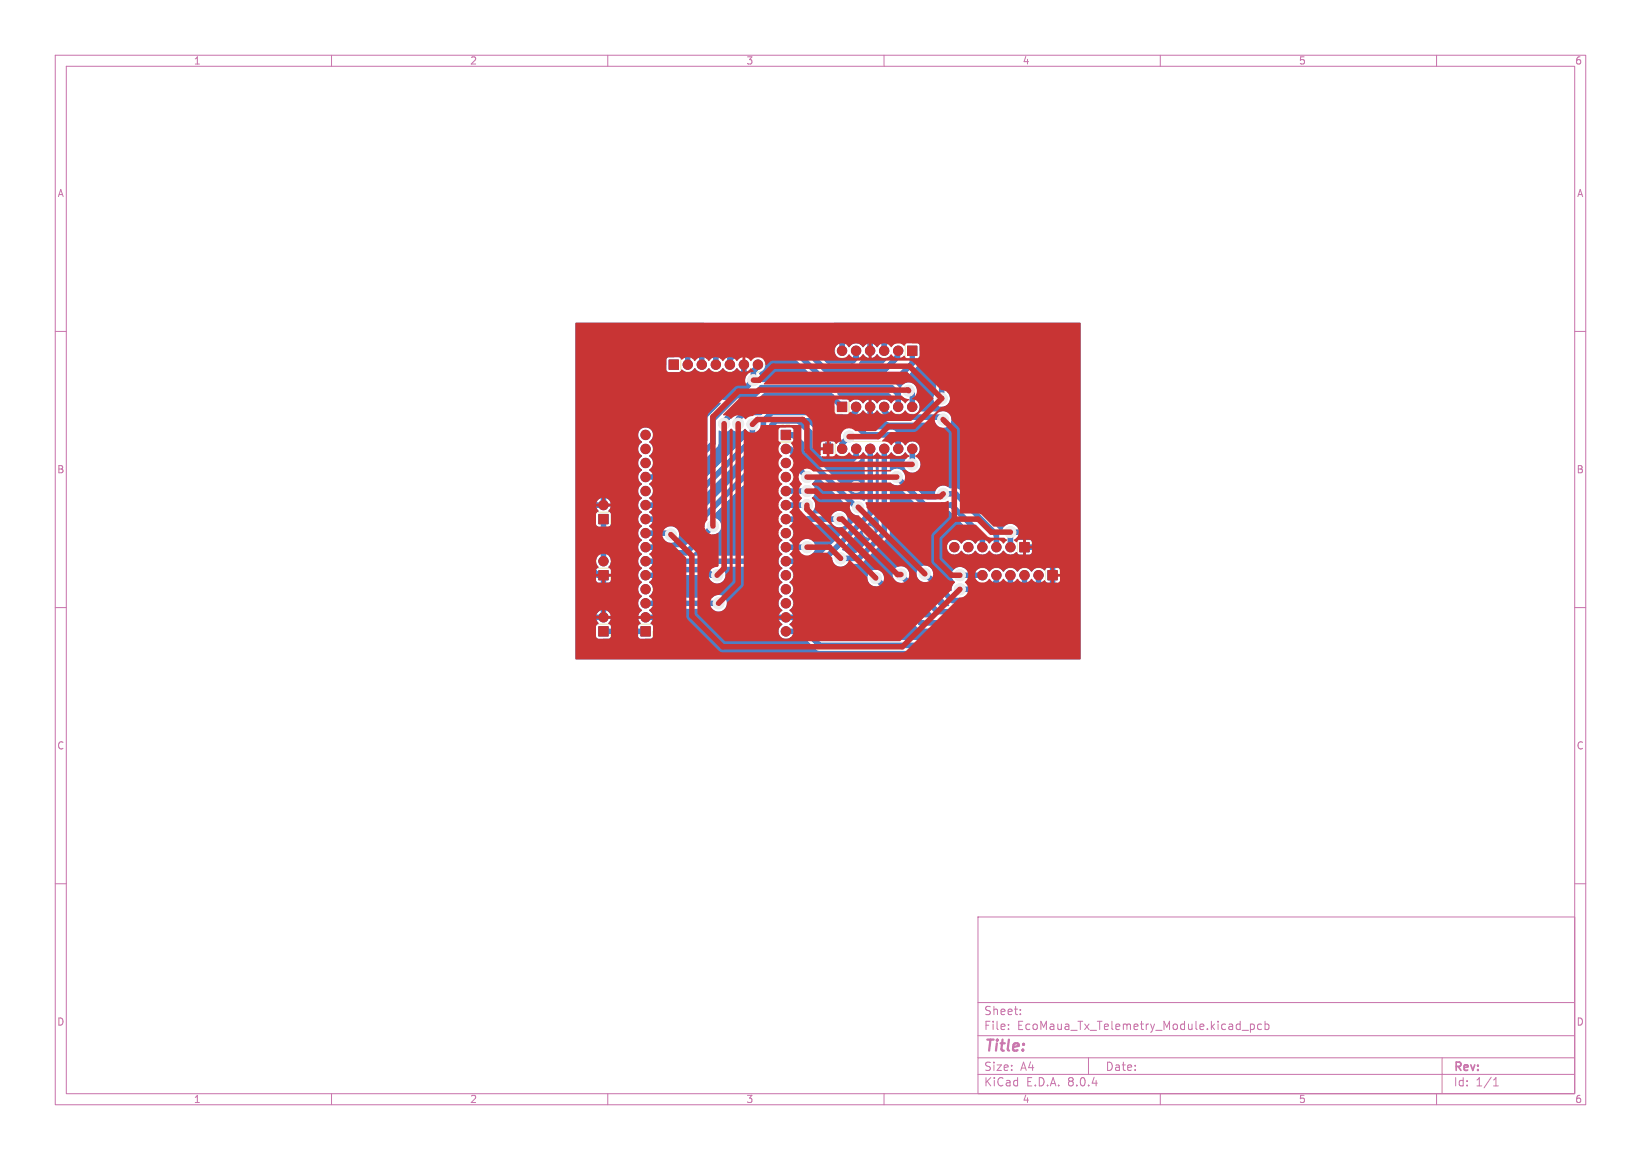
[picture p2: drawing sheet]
<svg xmlns="http://www.w3.org/2000/svg" width="297mm" height="210mm" viewBox="0 0 297 210" stroke-linecap="round" stroke-linejoin="round" font-family="sans-serif">
<defs><g id="words">
<text font-size="2.8" fill="#c872ab" x="178" y="190.9">Title:</text>
<g font-size="2.1" fill="#c872ab">
<text x="178" y="184">Sheet:</text>
<text x="178" y="186.7">File:</text>
<text x="184.1" y="186.7">EcoMaua_Tx_Telemetry_Module.kicad_pcb</text>
<text x="178" y="196.9">KiCad</text>
<text x="178" y="194.1">Size:</text>
<text x="184.7" y="194.1">A4</text>
<text x="185.7" y="196.9">E.D.A.</text>
<text x="193.3" y="196.9">8.0.4</text>
<text x="200" y="194.1">Date:</text>
<text x="263" y="194.3">Rev:</text>
<text x="263" y="196.9">Id:</text>
<text x="267.1" y="196.9">1/1</text>
</g>
<g font-size="1.8" fill="#c872ab">
<text x="35" y="11.9">1</text>
<text x="85" y="11.9">2</text>
<text x="135" y="11.9">3</text>
<text x="185" y="11.9">4</text>
<text x="235" y="11.9">5</text>
<text x="285" y="11.9">6</text>
<text x="10.3" y="35.9">A</text>
<text x="285.4" y="35.9">A</text>
<text x="10.3" y="85.9">B</text>
<text x="285.3" y="85.9">B</text>
<text x="10.3" y="135.9">C</text>
<text x="285.3" y="135.9">C</text>
<text x="10.3" y="185.9">D</text>
<text x="285.3" y="185.9">D</text>
<text x="35" y="199.9">1</text>
<text x="85" y="199.9">2</text>
<text x="135" y="199.9">3</text>
<text x="185" y="199.9">4</text>
<text x="235" y="199.9">5</text>
<text x="285" y="199.9">6</text>
</g>
<g font-size="1.4" fill="#f2eda1">
<text x="141.3" y="77.1">J3</text>
<text x="150.8" y="74.6" transform="rotate(-90 150.8 74.6)">J8</text>
<text x="147.8" y="82.7" transform="rotate(-90 147.8 82.7)">J10</text>
</g>
</g></defs>
<g fill="none" stroke="#c872ab" stroke-width=".18">
<path d="M10 10h277v190h-277zM12 12h273v186h-273zM60 10v2M110 10v2M160 10v2M210 10v2M260 10v2M10 60h2M285 60h2M10 110h2M285 110h2M10 160h2"/>
<path d="M285 160h2M177 166h108v32h-108zM60 198v2M110 198v2M160 198v2M177 194.5h108M177 191.5h108M177 187.5h108M177 181.5h108M182.5 186.3v.1M182.5 185.5v.1M184.7 183.6v.1"/>
<path d="M184.7 182.8v.1M197 191.5v3M210 198v2M224.8 186.5h1.2M226.3 185.4v1.5M226.3 185.5l.4-.1 .3 .3v.4l-.1 .2h-.6M228.3 185.5l-.4-.1-.3 .3v.4l.1 .2h.6M229 185.5l.4-.1 .3 .3v.4l-.2 .2h-.5M229 184.9v1.5M260 198v2M261 191.5v6.5M270.3 196.6h.9"/>
<path d="M270.3 195.5l.4-.4v1.5"/>
</g>
<g fill="none" stroke="#f2eda1" stroke-width=".18">
<path d="M115.5 77.4h2.7v35.6h-2.7zM118.6 66.3l.9 .1 .1 .3M118.6 65.4v.5h.5v-.5h.4l.1 .1-.1 .4M121.9 64.7h-1.3v1.3M123.2 64.7h15.3v2.6h-15.3zM140.9 77.4v1.3M149.9 79.9h-1.3v1.4M151.1 75h1.3M151.1 62.2h12.7v2.6h-12.7zM151.2 79.9h15.3v2.7h-15.3zM153.7 72.3h12.7v2.7h-12.7zM165.1 62.2h1.3v1.3"/>
<path d="M166.9 63.8l.8 .1 .2 .3M167.9 63.2l-1-.4v.7M107.9 90.1h2.6v2.6h-2.6zM108.1 95.8h.3l.2 .2-.2 .2 .2 .1 .1 .3-.2 .2h-.4zM108.1 96.2h.3M109 95.8h.5M109.2 95.8v1M109.8 96.8h.6M109.8 96.1l.3-.3v1M110.5 94v1.3h-1.3M140.9 80h2.7v35.6h-2.7zM171.4 97.7h12.7v2.7h-12.7z"/>
<path d="M185.4 97.7h1.3v1.4M187.2 99.4h.9l.1 .4M187.2 98.5l.1 .3 .1 .1 .6 .1 .2-.2-.1-.4-.5 .1v.3l.2 .2M107.9 110.4h2.6v2.6h-2.6zM107.9 100.3h2.6v2.6h-2.6zM108.9 116.1l-.1 .8-.3 .2M108.9 105.9l-.1 .9-.3 .1M109.3 106l.4-.1 .2 .3-.6 .7h.6M109.6 116l-.3 .8h.6M109.8 116.4v.7M110.5 114.3v1.3h-1.3M110.5 104.1v1.4h-1.3"/>
<path d="M116.5 116.1v.8l-.4 .2M116.9 117.1h.6M116.9 116.4l.3-.3v1M118.2 114.3v1.3h-1.4M176.5 102.8h12.7v2.7h-12.7zM190.5 102.8h1.3v1.3M192.3 104.5h.8l.2 .4M192.7 103.5l.2 .2v.2l-.5 .1-.1-.3 .2-.2h.5l.2 .2 .1 .2"/>
</g>
<g fill="#4d7fc4" stroke="#4d7fc4" stroke-width=".18">
<path d="M116 113.5h1.7v1.6h-1.7z"/>
<path d="M151.6 72.8h1.6v1.7h-1.6z"/>
<path d="M164.3 62.7h1.6v1.6h-1.6z"/>
<path d="M189.7 103.3h1.6v1.7h-1.6z"/>
<path d="M108.4 113.5h1.7v1.6h-1.7z"/>
<path d="M108.4 103.3h1.7v1.7h-1.7z"/>
<path d="M121.1 65.2h1.7v1.7h-1.7z"/>
<path d="M141.4 77.9h1.7v1.7h-1.7z"/>
<path d="M108.4 93.1h1.7v1.7h-1.7z"/>
<path d="M184.6 98.2h1.7v1.7h-1.7z"/>
<path d="M149 80.4h1.7v1.7h-1.7z"/>
<circle cx="116.8" cy="111.8" r=".85"/>
<circle cx="116.8" cy="109.2" r=".85"/>
<circle cx="116.8" cy="106.7" r=".85"/>
<circle cx="116.8" cy="104.1" r=".85"/>
<circle cx="116.8" cy="101.6" r=".85"/>
<circle cx="116.8" cy="99.1" r=".85"/>
<circle cx="116.8" cy="96.5" r=".85"/>
<circle cx="116.8" cy="94" r=".85"/>
<circle cx="116.8" cy="91.4" r=".85"/>
<circle cx="116.8" cy="88.9" r=".85"/>
<circle cx="116.8" cy="86.4" r=".85"/>
<circle cx="116.8" cy="83.8" r=".85"/>
<circle cx="116.8" cy="81.3" r=".85"/>
<circle cx="116.8" cy="78.7" r=".85"/>
<circle cx="154.9" cy="73.7" r=".85"/>
<circle cx="157.5" cy="73.7" r=".85"/>
<circle cx="160" cy="73.7" r=".85"/>
<circle cx="162.6" cy="73.7" r=".85"/>
<circle cx="165.1" cy="73.7" r=".85"/>
<circle cx="162.6" cy="63.5" r=".85"/>
<circle cx="160" cy="63.5" r=".85"/>
<circle cx="157.5" cy="63.5" r=".85"/>
<circle cx="154.9" cy="63.5" r=".85"/>
<circle cx="152.4" cy="63.5" r=".85"/>
<circle cx="188" cy="104.1" r=".85"/>
<circle cx="185.4" cy="104.1" r=".85"/>
<circle cx="182.9" cy="104.1" r=".85"/>
<circle cx="180.3" cy="104.1" r=".85"/>
<circle cx="177.8" cy="104.1" r=".85"/>
<circle cx="109.2" cy="111.8" r=".85"/>
<circle cx="109.2" cy="101.6" r=".85"/>
<circle cx="124.5" cy="66" r=".85"/>
<circle cx="127" cy="66" r=".85"/>
<circle cx="129.6" cy="66" r=".85"/>
<circle cx="132.1" cy="66" r=".85"/>
<circle cx="134.6" cy="66" r=".85"/>
<circle cx="137.2" cy="66" r=".85"/>
<circle cx="142.2" cy="81.3" r=".85"/>
<circle cx="142.2" cy="83.8" r=".85"/>
<circle cx="142.2" cy="86.4" r=".85"/>
<circle cx="142.2" cy="88.9" r=".85"/>
<circle cx="142.2" cy="91.4" r=".85"/>
<circle cx="142.2" cy="94" r=".85"/>
<circle cx="142.2" cy="96.5" r=".85"/>
<circle cx="142.2" cy="99.1" r=".85"/>
<circle cx="142.2" cy="101.6" r=".85"/>
<circle cx="142.2" cy="104.1" r=".85"/>
<circle cx="142.2" cy="106.7" r=".85"/>
<circle cx="142.2" cy="109.2" r=".85"/>
<circle cx="142.2" cy="111.8" r=".85"/>
<circle cx="142.2" cy="114.3" r=".85"/>
<circle cx="109.2" cy="91.4" r=".85"/>
<circle cx="182.9" cy="99.1" r=".85"/>
<circle cx="180.3" cy="99.1" r=".85"/>
<circle cx="177.8" cy="99.1" r=".85"/>
<circle cx="175.3" cy="99.1" r=".85"/>
<circle cx="172.7" cy="99.1" r=".85"/>
<circle cx="152.4" cy="81.3" r=".85"/>
<circle cx="155" cy="81.3" r=".85"/>
<circle cx="157.5" cy="81.3" r=".85"/>
<circle cx="160" cy="81.3" r=".85"/>
<circle cx="162.6" cy="81.3" r=".85"/>
<circle cx="165.1" cy="81.3" r=".85"/>
</g>
<g fill="#ececec" stroke="#ececec" stroke-width=".18">
<circle cx="157.2" cy="96.3" r="1"/>
<circle cx="124.7" cy="96" r="1"/>
<circle cx="149.9" cy="79" r="1"/>
<circle cx="121.7" cy="88.9" r="1"/>
<circle cx="145.8" cy="96" r="1"/>
<circle cx="157.5" cy="76.7" r="1"/>
<circle cx="149.4" cy="62" r="1"/>
<circle cx="136.1" cy="82" r="1"/>
<circle cx="154.9" cy="60.2" r="1"/>
<circle cx="143.5" cy="68.4" r="1"/>
<circle cx="114.3" cy="65.3" r="1"/>
<circle cx="188.5" cy="99.1" r="1"/>
<circle cx="154.9" cy="88.1" r="1"/>
<circle cx="134.6" cy="111.8" r="1"/>
<circle cx="188.5" cy="93.2" r="1"/>
<circle cx="136.9" cy="94.2" r="1"/>
<circle cx="136.4" cy="68.8" r="1"/>
<circle cx="153.7" cy="79" r="1"/>
<circle cx="170.4" cy="72.1" r="1"/>
<circle cx="133.6" cy="76.7" r="1"/>
<circle cx="130" cy="109.2" r="1"/>
<circle cx="131.1" cy="76.7" r="1"/>
<circle cx="129.8" cy="104.1" r="1"/>
<circle cx="164.5" cy="70.7" r="1"/>
<circle cx="129" cy="95.2" r="1"/>
<circle cx="121.4" cy="96.8" r="1"/>
<circle cx="173.7" cy="106.7" r="1"/>
<circle cx="165.1" cy="84.1" r="1"/>
<circle cx="136.2" cy="76.8" r="1"/>
<circle cx="155.3" cy="91.8" r="1"/>
<circle cx="167.4" cy="103.9" r="1"/>
<circle cx="162.3" cy="86.4" r="1"/>
<circle cx="146" cy="86.4" r="1"/>
<circle cx="170.7" cy="89.4" r="1"/>
<circle cx="146" cy="88.9" r="1"/>
<circle cx="158.5" cy="104.6" r="1"/>
<circle cx="146" cy="91.4" r="1"/>
<circle cx="163.1" cy="104" r="1"/>
<circle cx="151.9" cy="94" r="1"/>
<circle cx="152.1" cy="101.1" r="1"/>
<circle cx="146" cy="99.1" r="1"/>
<circle cx="182.9" cy="96.3" r="1"/>
<circle cx="173.7" cy="104.1" r="1"/>
<circle cx="170.7" cy="75.9" r="1"/>
</g>
<g fill="none" stroke="#4d7fc4" stroke-width="1">
<path d="M114.3 70.4l-5.1 5v16h-1.5l-1 1.1v10.1l1.5 1.5h1v7.7h-2.8v3.3l3.4 3.3h24l6.7-6.6M114.3 65.3v5.1M134.6 66v1.3l-.6 .6h-.9l-2.5 2.5h-16.3M136.2 76.8v2.7l-12 11.9h-7.4M137.2 66v.4l-.8 .8v1.6l-1.3 1.3h-2.1l-1.8 1.8h-13.9l-4.2 4.2-.1 38.2M142.2 78.7h1.3l1.6 1.6v1.6l9.9 9.9h.3M149.9 79v.1M149.9 79.1v2.2M152.4 73.7l-2-2h-11.9l-1.5 1.5h-2.8l-3.1 3.1v.4M152.4 63.5v-2l-2-2h-22.5l-3.4 3.5v3M153.7 79l-1.3 1.3v1M154.9 60.2h2.6"/>
<path d="M154.9 73.7v.7l-1 1.1h-3.7l-2.3-2.3h-8.8l-1.5 1.5h-2.8l-1.2 1.2v.8M154.9 63.5v1.3l-.5 .5h-4.5l-4.3-4.3h-16.1l-2.5 2.5v2.5M157.5 60.2v3.3M157.5 60.2l1-1h17.3l12.7 12.7v21.3M160 63.5v-1.3l1.3-1.2h6.8l2.3 2.2v8.9M160 73.7v.7l1.1 1.1h9.2l.4 .4M162.6 73.7v-2.3l-1.2-1.2h-23.6l-1.4 1.4h-3.1l-4.3 4.3v4.4l-6.1 6.1h-6.1M162.6 63.5l-.2 .1v1l-2.2 2.3h-10.9l-4.3-4.4h-13.7l-1.7 1.7v1.8M164.5 70.7l.6 .7v2.3M165.1 63.5v2.3l-2.6 2.5h-13.8l-4.4-4.3h-11.2l-1 1v1M176.9 60.3v13.5l-4.4 4.4h-6.4l-1-1h-4.6l-.5-.5h-2.5v-3M109.2 94v7.6"/>
<path d="M116.8 96.5h4.4l.2 .3M129 95.3l-4.8 4.8h-4.8l-1-1h-1.6M142.2 91.4h3.8M142.2 99.1h3.8M142.2 81.3h.8l.6 .5v.7l1.4 1.5v1.3l1 1.1M142.2 88.9h.1M142.2 88.9h3.8M146 99.1h.1M146.3 94h.1M151.9 94h-9.7M155 81.3v1.2l-.8 .8h-5.6l-2-2v-3.1l-2.1-2h-4l-.8 .8v21l-3.6 3.6h-19.3M157.5 81.3v11.6l-8.7 8.7h-6.6"/>
<path d="M160 81.3v15.2l-4.6 4.6h-3.3M162.3 86.4l5.1 5h4.8l5.6 5.7v2M162.6 81.3v-1.3l-1.3-1.3h-4.6l-1.8-1.7h-5.5l-2.3-2.3h-7.4l-1.5 1.5v6.6l-11.2 11.2h-10.2M165.1 81.3v2.8M165.1 84.1h.1M170.7 89.4h2.3l7.3 7.4v2.3M182.9 99.1v-2.8h5.9l3.5 3.6v8.5l-8.4 8.4h-35.5l-2.6-2.5h-3.6M185.4 99.1h3.1l2 2v5.8l-7.9 7.9h-33l-3-3h-12M109.2 114.3h7.6M116.8 111.8h2.3l2.1 2v4.6M116.8 104.1h1.6l1-1h8.4l1 1h1M116.8 109.2h13.2"/>
<path d="M139.2 113h.1M140.5 111.8h.1M163.1 104l6.6 6.7h10.9l4.8-4.8v-1.8M167.4 103.9l4.9 4.8h7.5l3.1-3v-1.6M173.7 104.1h4.1M180.3 104.1v1.3l-1.2 1.3h-5.4M188 104.1v2.3l-6.4 6.4h-15l-8.1-8.2"/>
</g>
<path d="M111.5 114.3h5.3" fill="none" stroke="#4d7fc4" stroke-width=".25"/>
<g fill="#4d7fc4">
<path d="M104.2 58.5l23.2-.1 .1 .2-3.9 3.9-.1 .4v2.1h-.2l-.5-.3h-1.8l-.4 .2v2l.2 .4 2.1 .1 .5-.5a1.51 1.51 0 0 0 2.4-.2 1.48 1.48 0 0 0 2.5 0 1.48 1.48 0 0 0 2.6 0 1.48 1.48 0 0 0 2.5-.1l.6 .6 .4 .1v-.9h.5v.9l.4-.1a.58 .58 0 0 1-.3 .9l-.3 1-2.2 .1-1.7 1.7h-13.7l-.4 .2-4.5 4.6-.1 .3v37.2l-.1 .1h-1.4l-.5-.5 .5-.8h-.9v-.5h.9l-.3-.6-.8-.5v.9h-.5v-.9l-.5 .2-.3 .3-.3 .6h.9v.5h-.9l.4 .8-.4 .5v2l.1 .2 .3 .2 1.9-.1 .4-.3h4.8l.5 .3h1.9l.4-.3v-1.9l-.2-.3-.3-.3 .5-.8h-.9v-.5h.9l-.3-.6-.4-.4 .3-.3h11.1a1.52 1.52 0 0 0 2.2 0 1.52 1.52 0 0 0 0-2.1 1.52 1.52 0 0 0-2.2 .1h-11.1l-.3-.1v-.2a1.45 1.45 0 0 0 0-2.5l.3-.3 1-.1 1-.9h7.5l1.2 1a1.78 1.78 0 0 0 2.5 0 1.64 1.64 0 0 0-.5-2.4l.1-.1h5.6l.4-.1 3.9-3.8 .2-.6v-1.2l.2-.1 .7 1a1.49 1.49 0 0 0 0 2.6 1.49 1.49 0 0 0 0 2.5 1.49 1.49 0 0 0 0 2.5 1.48 1.48 0 0 0 0 2.6 1.48 1.48 0 0 0 0 2.5l-.5 .6-.2 .4h.9v.5h-.9l.7 1.1a1.37 1.37 0 0 0-.4 2 1.37 1.37 0 0 0 2 .2h2.2l2.3 2.3 .6 .2h35.7l.4-.1 8.8-8.8 .2-.4v-8.7l-.3-.5-3.8-3.8-.4-.2h-4.8a1.59 1.59 0 0 0-1.7-.4 1.59 1.59 0 0 0-1.1 1.4l-7.7-7.7-.5-.2h-1.2a1.56 1.56 0 0 0-2.1-.1 1.56 1.56 0 0 0-.3 2.1h-1.7l-4-3.9a1.59 1.59 0 0 0-.9-1.5 1.59 1.59 0 0 0-1.8 .3l-.1-3.1 .3-.3a1.48 1.48 0 0 0 2.6 0l.2 .3v.7a1.56 1.56 0 0 0 .6 2.6 1.53 1.53 0 0 0 1.7-.7 1.53 1.53 0 0 0-.3-1.9v-.8a1.39 1.39 0 0 0-.3-2 1.39 1.39 0 0 0-2 .5l-.2-.3-.1-.6-.1-.3-1.6-1.5-.4-.2h-4.3l-1.6-1.5-.5-.4 .7-.7 .5-.8 .6 .5 .4 .2v-.9h.5v.9l.5-.2 .6-.5 .4 .8 1.3 1.2 .3 .2h8.4a1.53 1.53 0 0 0 1.9 .9 1.53 1.53 0 0 0 1-1.9 1.53 1.53 0 0 0-1.9-1h-3.8l-.1-.1a1.59 1.59 0 0 0-.2-1.7l-.1-1.8a1.57 1.57 0 0 0-1.3-1.6 1.57 1.57 0 0 0-1.8 1l-.8-.9 1.1-.3 2.7-2.7 .2-.3v-1.2l.4-.5-.1-1.9-.3-.5h1.6l1.7 1.7v7.3a1.52 1.52 0 0 0 0 2.2 1.52 1.52 0 0 0 2.2-.1 1.52 1.52 0 0 0-.2-2.1v-8l-.2-.4-2.6-2.5-.4-.1h-7.2l-.3 .2-1.5 1.4-.1 .3-.1 .7-.2 .3-.6-.6-.5-.1v.9h-.5v-.9l-1.1 .6a1.44 1.44 0 0 0-2.5 .1l-.2-.3-.1-1.6-2.3-2.4v-.2l44.6 .1-.1 60.9h-91.2l-.2-.1v-17.7h3.8l.1 .6a.4 .4 0 0 1 .3 .6l-.4 .4v.7h.9v.5h-.9v.8l.4 .3h.7v-.9h.5v.9h.6l.4-.3 .1-.8h-.9v-.5h.9v-.7l-.5-.6a1.45 1.45 0 0 0 .1-2v-5.2l.4-.5v-1.8l-.2-.3-.3-.3 .5-.8h-.9v-.5h.9a1.35 1.35 0 0 0-1.1-1.1v.9h-.5v-.9l-.7 .3-.4 .8h.9v.5h-.9l.4 .8-.4 .6v1.8l.3 .5v5.2l-.3 1h-3.8z"/>
<path d="M142.9 102.8l.3-.2h5.7l.6-.2 1-1h.2a1.55 1.55 0 0 0 2.6 .7h2.2l.6-.2 4.8-4.9 .1-.4 .1-9.2 .6 .3 .7 .2 4.5 4.4 .4 .1 4.5 .1 5 4.9v.8l-.2 .2h-.2a1.44 1.44 0 0 0-2.4 0 1.38 1.38 0 0 0-2.1-.3 1.38 1.38 0 0 0 0 2.1 1.38 1.38 0 0 0 2.1-.5 1.48 1.48 0 0 0 2.6 0 1.48 1.48 0 0 0 2.5 0 1.48 1.48 0 0 0 2.5 0 1.51 1.51 0 0 0 2.4 .2l.3 .5h.9v-.9h.5v.9h.8l.3-.4v-.7h-.9v-.5h.9v-.7l-.2-.2-.2-.2h-.7v.9h-.5v-.9h-.7l-.6 .3v-.5l.1-.2 4.4 .1 2.9 2.9v2.4l-.1 .1h-.5v.9h-.4v-.9h-.9l-.3 .5a1.51 1.51 0 0 0-2.4 .2 1.48 1.48 0 0 0-2.6 0 1.48 1.48 0 0 0-2.5 0 1.48 1.48 0 0 0-2.6 0 1.45 1.45 0 0 0-2.2-.4h-2a1.54 1.54 0 0 0-2.2 .1 1.54 1.54 0 0 0 .2 2.2v.1a1.81 1.81 0 0 0-.6 1.5l-3.3-3.1a1.53 1.53 0 0 0-1.6-1.5 1.53 1.53 0 0 0-1.4 1.7 1.53 1.53 0 0 0 1.7 1.3l4.1 4.1 .1 .2h-1.7l-5.5-5.5a1.51 1.51 0 0 0-1.4-1.7 1.51 1.51 0 0 0-1.7 1.5 1.51 1.51 0 0 0 1.6 1.5l6 6v.2l-2.1 .1-7-7.1a1.52 1.52 0 0 0-1.5-1.5 1.52 1.52 0 0 0-1.5 1.5 1.52 1.52 0 0 0 1.6 1.5l7.4 7.4 .5 .2 15.4-.1 .3-.1 6.5-6.5 .3-.6v-1.3h.2l.3 .3h.8v-.9h.4v.9l.6 .1v2.3l-7.9 7.9h-34.6l-2.5-2.4-.4-.1h-2.7l-.3-.2v-.2l.4-.3 .3-.6h-.9v-.5h.9l-.2-.4-.5-.6a1.48 1.48 0 0 0 0-2.6 1.48 1.48 0 0 0 0-2.5 1.48 1.48 0 0 0 0-2.5z"/>
<path d="M117.7 72.9h12.6l.2 .1-2.2 2.3-.2 .3-.1 4.3-5.4 5.4-4.8 .1-.3-.3a1.48 1.48 0 0 0 0-2.6 1.48 1.48 0 0 0 0-2.5 1.37 1.37 0 0 0 .4-2.1 1.37 1.37 0 0 0-2.1 0 1.37 1.37 0 0 0 .4 2.1 1.49 1.49 0 0 0 0 2.6 1.48 1.48 0 0 0 0 2.5 1.48 1.48 0 0 0 0 2.6 1.48 1.48 0 0 0 0 2.5 1.49 1.49 0 0 0 0 2.5 1.49 1.49 0 0 0 0 2.6 1.48 1.48 0 0 0 0 2.5 1.49 1.49 0 0 0 0 2.6 1.49 1.49 0 0 0 0 2.5 1.49 1.49 0 0 0 0 2.5 1.48 1.48 0 0 0 0 2.6 1.48 1.48 0 0 0 0 2.5l-.5 .6-.2 .4h.9v.5h-.9l.5 .9-.6 .4h-1.2l-.1-36.7z"/>
<path d="M147.6 86h.1l6.1 6.1a1.69 1.69 0 0 0 1.7 1.3l-7 7.2h-1.7l-.1-.1a1.54 1.54 0 0 0 .5-2.4 1.54 1.54 0 0 0-2.3 0h-1.7l-.3-.3a1.48 1.48 0 0 0 0-2.6l.3-.2h7.5a1.53 1.53 0 0 0 2.2 .1 1.53 1.53 0 0 0 0-2.2 1.53 1.53 0 0 0-2.2 .1h-3.8l-.2-.2a1.63 1.63 0 0 0 .2-2.7 1.62 1.62 0 0 0 0-2.5l.1-.1a1.5 1.5 0 0 0 .5-1.4z"/>
<path d="M128.9 93.5l9.6-9.6h.2v13.7l-3 3h-10.4v-.2l3.6-3.6a1.56 1.56 0 0 0 1.6-1.6 1.56 1.56 0 0 0-1.7-1.5z"/>
<path d="M158.7 81.9h.2l.1 .3v13.9l-3.9 4h-1.8l-.9-.5v-.2l5.9-5.8 .2-.4v-11z"/>
<path d="M117.5 95.2l.3-.2 9.6-.1 .1 .1v.4l-3.7 3.7h-4l-1-.9-1-.1-.3-.3 .3-.3h2.2a1.53 1.53 0 0 0 2.1 .6 1.53 1.53 0 0 0 .6-2.1 1.53 1.53 0 0 0-2.2-.5h-2.7l-.3-.1z"/>
<path d="M117.5 92.6l.3-.2h6.5l.4-.1 12.3-12.2h.1v2.3l-10.5 10.5-8.8 .1-.3-.2z"/>
<path d="M149.1 84.3h5.4l1.2-1.1 .2-.4 .1-.7 .2-.2h.1l.2 .3v8.4l-.2 .1a1.74 1.74 0 0 0-1.4-.4l-5.8-5.8z"/>
<path d="M117.5 87.5l.3-.1h5.2l.6-.3 6.2-6.2 .2-.5v-2.3l.2-.2a1.67 1.67 0 0 0 2.2-.3 1.64 1.64 0 0 0 2.5 0l.3 .4-.1 1.1-11.3 11.3h-6l-.3-.3a1.49 1.49 0 0 0 0-2.5z"/>
<path d="M145.6 75.7h1.1l2.2 2.1 .4 .2h3.1l.1 .1-.3 .5a1.08 1.08 0 0 1-.6 1.1l-.3 .6-.5-.4h-.7v.9h-.5v-.9l-.8 .1-.3 .3v.7h.9v.5h-.9l-.2 .1-.7-.8v-2.7l-.2-.3-1.8-1.9z"/>
<path d="M151.6 71.2h9.3l.7 .6v.9l-.3 .3a1.48 1.48 0 0 0-2.6 0l-.5-.5-.5-.2v.9h-.5v-.9l-.4 .2-.6 .5a1.5 1.5 0 0 0-2.4-.2l-.4-.5h-1l-.9-.9z"/>
<path d="M138.3 65.1l5.6-.1 4 4.1-10 .1a2.04 2.04 0 0 0-.5-1.6 2.08 2.08 0 0 0 1.1-1.6z"/>
<path d="M156.1 64.2h.2l.3 .3 .6 .3v-.9h.5v.9l.5-.1 .6-.6a1.58 1.58 0 0 0 1.9 .6v.2l-.9 .9h-4.2l-.1-.2a1.18 1.18 0 0 0 .4-1.1z"/>
<path d="M146.7 60.5h3.3l1.4 1.3v.8a1.62 1.62 0 0 0-.2 1.7h-.9l-3.6-3.6z"/>
</g>
<g fill="#c83434" stroke="#c83434" stroke-width=".18">
<path d="M116 113.5h1.7v1.6h-1.7z"/>
<path d="M151.6 72.8h1.6v1.7h-1.6z"/>
<path d="M164.3 62.7h1.6v1.6h-1.6z"/>
<path d="M189.7 103.3h1.6v1.7h-1.6z"/>
<path d="M108.4 113.5h1.7v1.6h-1.7z"/>
<path d="M108.4 103.3h1.7v1.7h-1.7z"/>
<path d="M121.1 65.2h1.7v1.7h-1.7z"/>
<path d="M141.4 77.9h1.7v1.7h-1.7z"/>
<path d="M108.4 93.1h1.7v1.7h-1.7z"/>
<path d="M184.6 98.2h1.7v1.7h-1.7z"/>
<path d="M149 80.4h1.7v1.7h-1.7z"/>
<circle cx="116.8" cy="111.8" r=".85"/>
<circle cx="116.8" cy="109.2" r=".85"/>
<circle cx="116.8" cy="106.7" r=".85"/>
<circle cx="116.8" cy="104.1" r=".85"/>
<circle cx="116.8" cy="101.6" r=".85"/>
<circle cx="116.8" cy="99.1" r=".85"/>
<circle cx="116.8" cy="96.5" r=".85"/>
<circle cx="116.8" cy="94" r=".85"/>
<circle cx="116.8" cy="91.4" r=".85"/>
<circle cx="116.8" cy="88.9" r=".85"/>
<circle cx="116.8" cy="86.4" r=".85"/>
<circle cx="116.8" cy="83.8" r=".85"/>
<circle cx="116.8" cy="81.3" r=".85"/>
<circle cx="116.8" cy="78.7" r=".85"/>
<circle cx="154.9" cy="73.7" r=".85"/>
<circle cx="157.5" cy="73.7" r=".85"/>
<circle cx="160" cy="73.7" r=".85"/>
<circle cx="162.6" cy="73.7" r=".85"/>
<circle cx="165.1" cy="73.7" r=".85"/>
<circle cx="162.6" cy="63.5" r=".85"/>
<circle cx="160" cy="63.5" r=".85"/>
<circle cx="157.5" cy="63.5" r=".85"/>
<circle cx="154.9" cy="63.5" r=".85"/>
<circle cx="152.4" cy="63.5" r=".85"/>
<circle cx="188" cy="104.1" r=".85"/>
<circle cx="185.4" cy="104.1" r=".85"/>
<circle cx="182.9" cy="104.1" r=".85"/>
<circle cx="180.3" cy="104.1" r=".85"/>
<circle cx="177.8" cy="104.1" r=".85"/>
<circle cx="109.2" cy="111.8" r=".85"/>
<circle cx="109.2" cy="101.6" r=".85"/>
<circle cx="124.5" cy="66" r=".85"/>
<circle cx="127" cy="66" r=".85"/>
<circle cx="129.6" cy="66" r=".85"/>
<circle cx="132.1" cy="66" r=".85"/>
<circle cx="134.6" cy="66" r=".85"/>
<circle cx="137.2" cy="66" r=".85"/>
<circle cx="142.2" cy="81.3" r=".85"/>
<circle cx="142.2" cy="83.8" r=".85"/>
<circle cx="142.2" cy="86.4" r=".85"/>
<circle cx="142.2" cy="88.9" r=".85"/>
<circle cx="142.2" cy="91.4" r=".85"/>
<circle cx="142.2" cy="94" r=".85"/>
<circle cx="142.2" cy="96.5" r=".85"/>
<circle cx="142.2" cy="99.1" r=".85"/>
<circle cx="142.2" cy="101.6" r=".85"/>
<circle cx="142.2" cy="104.1" r=".85"/>
<circle cx="142.2" cy="106.7" r=".85"/>
<circle cx="142.2" cy="109.2" r=".85"/>
<circle cx="142.2" cy="111.8" r=".85"/>
<circle cx="142.2" cy="114.3" r=".85"/>
<circle cx="109.2" cy="91.4" r=".85"/>
<circle cx="182.9" cy="99.1" r=".85"/>
<circle cx="180.3" cy="99.1" r=".85"/>
<circle cx="177.8" cy="99.1" r=".85"/>
<circle cx="175.3" cy="99.1" r=".85"/>
<circle cx="172.7" cy="99.1" r=".85"/>
<circle cx="152.4" cy="81.3" r=".85"/>
<circle cx="155" cy="81.3" r=".85"/>
<circle cx="157.5" cy="81.3" r=".85"/>
<circle cx="160" cy="81.3" r=".85"/>
<circle cx="162.6" cy="81.3" r=".85"/>
<circle cx="165.1" cy="81.3" r=".85"/>
</g>
<g fill="#ececec" stroke="#ececec" stroke-width=".18">
<circle cx="157.2" cy="96.3" r="1"/>
<circle cx="124.7" cy="96" r="1"/>
<circle cx="149.9" cy="79" r="1"/>
<circle cx="121.7" cy="88.9" r="1"/>
<circle cx="145.8" cy="96" r="1"/>
<circle cx="157.5" cy="76.7" r="1"/>
<circle cx="149.4" cy="62" r="1"/>
<circle cx="136.1" cy="82" r="1"/>
<circle cx="154.9" cy="60.2" r="1"/>
<circle cx="143.5" cy="68.4" r="1"/>
<circle cx="114.3" cy="65.3" r="1"/>
<circle cx="188.5" cy="99.1" r="1"/>
<circle cx="154.9" cy="88.1" r="1"/>
<circle cx="134.6" cy="111.8" r="1"/>
<circle cx="188.5" cy="93.2" r="1"/>
<circle cx="136.9" cy="94.2" r="1"/>
<circle cx="136.4" cy="68.8" r="1"/>
<circle cx="153.7" cy="79" r="1"/>
<circle cx="170.4" cy="72.1" r="1"/>
<circle cx="133.6" cy="76.7" r="1"/>
<circle cx="130" cy="109.2" r="1"/>
<circle cx="131.1" cy="76.7" r="1"/>
<circle cx="129.8" cy="104.1" r="1"/>
<circle cx="164.5" cy="70.7" r="1"/>
<circle cx="129" cy="95.2" r="1"/>
<circle cx="121.4" cy="96.8" r="1"/>
<circle cx="173.7" cy="106.7" r="1"/>
<circle cx="165.1" cy="84.1" r="1"/>
<circle cx="136.2" cy="76.8" r="1"/>
<circle cx="155.3" cy="91.8" r="1"/>
<circle cx="167.4" cy="103.9" r="1"/>
<circle cx="162.3" cy="86.4" r="1"/>
<circle cx="146" cy="86.4" r="1"/>
<circle cx="170.7" cy="89.4" r="1"/>
<circle cx="146" cy="88.9" r="1"/>
<circle cx="158.5" cy="104.6" r="1"/>
<circle cx="146" cy="91.4" r="1"/>
<circle cx="163.1" cy="104" r="1"/>
<circle cx="151.9" cy="94" r="1"/>
<circle cx="152.1" cy="101.1" r="1"/>
<circle cx="146" cy="99.1" r="1"/>
<circle cx="182.9" cy="96.3" r="1"/>
<circle cx="173.7" cy="104.1" r="1"/>
<circle cx="170.7" cy="75.9" r="1"/>
</g>
<g fill="none" stroke="#c83434" stroke-width="1">
<path d="M131.1 76.7v26.2l-1.3 1.2M133.6 76.7v29l-3.6 3.5M136.2 76.8l.9-.9h8.2l.7 .8v4.8l2.6 2.6h16.5M136.4 68.8h1l2.6-2.5h24.6l5.8 5.8-5 5.1h-4.6l-1.9 1.8h-5.2M154.9 60.2h-35.5l-5.1 5.1M157.5 76.7l-.3 .3h-5.3l-2 2M164.5 70.7l-.2-.1h-26.9l-.2 .2h-3.6l-4.6 4.6v19.9M170.7 75.9l2 2.1v16M121.4 96.8l3.8 3.8v10.9l5.6 5.6h32.5l10.4-10.4M146 91.4v.8l12.5 12.4M146 86.4h16.3M146 88.9h1.6l1 1h21.6l.5-.5"/>
<path d="M146 99.1h4.1l2 2M151.9 94h.5l10 10h.7M155.3 91.8l12.1 12.1M172.7 94h4.3l2.4 2.3h3.5M172.7 94l-3.2 3.2v4.3l2.7 2.6h1.5M188.5 93.2v5.9"/>
</g>
<g fill="#c83434">
<path d="M148.7 82.6h.9v-.9h.5v.9l.9-.1 .3-.4a1.51 1.51 0 0 0 2.4-.2 1.48 1.48 0 0 0 2.6 0 1.48 1.48 0 0 0 2.5 0 1.48 1.48 0 0 0 2.5 0 1.48 1.48 0 0 0 2.6 0l.7 .7-.7 .5h-14.8l-.4-.3z"/>
<path d="M131.5 74.3l2.6-2.5h3.2l.5-.2 25.5 .1a1.57 1.57 0 0 0 1.2 .6v.1l-.7 .6a1.48 1.48 0 0 0-2.5 0 1.48 1.48 0 0 0-2.6 0l-.5-.5-.5-.2v.9h-.5v-.9l-1.1 .7a1.45 1.45 0 0 0-2.3-.2l-.4-.5-2.1 .1-.2 .3-.1 1.9 .2 .3 .2 .1h1.9l.3-.1 .3-.4a1.51 1.51 0 0 0 2.3-.2l.6 .5 .4 .2v-.9h.5v.9l1.1-.7a1.44 1.44 0 0 0 2.5 0 1.48 1.48 0 0 0 2.6 0 1.4 1.4 0 0 0 2.4 0 1.4 1.4 0 0 0-1.2-2.1v-.1a1.52 1.52 0 0 0 .6-2.2 1.52 1.52 0 0 0-2.3-.3h-25l-.1-.2 2.1-2.1h23.7l4.8 4.8v.2l-4 3.9h-4.2l-.6 .2-1.6 1.6h-3.7a1.57 1.57 0 0 0-2-.2 1.57 1.57 0 0 0-.5 2.1l-.9 .5-.4-.4-.9-.1v.9h-.5v-.9l-.8 .1-.3 .3v.7h.9v.5h-.9l.1 .9-.2 .1-1.3-1.4-.1-4.7-.2-.3-1-1-.4-.2h-8.4l-.7 .4a2.11 2.11 0 0 0-1.4 .6 1.62 1.62 0 0 0-2.6-.1l-.1-.1a1.86 1.86 0 0 0-1.3-.6z"/>
<path d="M104.2 58.5l91.3-.1 .1 .1-.1 60.9h-91.3l-.1-6h3.8v1.8l.1 .3 .3 .2 1.9-.1 .4-.3v-1.9l-.2-.3-.3-.3 .5-.8h-.9v-.5h.9a1.35 1.35 0 0 0-1.1-1.1v.9h-.5v-.9l-.7 .3-.3 .4-.1 .4h.9v.5h-.9l.4 .8-.4 .6h-3.8v-11.8h3.8l.1 .7a.38 .38 0 0 1 .3 .5l-.4 .4v.7h.9v.5h-.9v.8l.4 .3h.7v-.9h.5v.9h.6l.4-.3 .1-.8h-.9v-.5h.9v-.7l-.5-.6a1.36 1.36 0 0 0-.3-2.2 1.36 1.36 0 0 0-1.9 1.2h-3.8v-8.5h3.8v1.8l.1 .3 .3 .1h1.9l.4-.4v-1.8l-.2-.3-.3-.3 .5-.8h-.9v-.5h.9l-.3-.6-.8-.5v.9h-.5v-.9l-.2 .1-.5 .2-.4 .6v.2h.9v.5h-.9l.4 .8-.4 .6h-3.8v-14.4h11.4l.2 .7 .5 .6a1.49 1.49 0 0 0 0 2.6 1.48 1.48 0 0 0 0 2.5 1.48 1.48 0 0 0 0 2.6 1.48 1.48 0 0 0 0 2.5 1.48 1.48 0 0 0 0 2.5 1.49 1.49 0 0 0 0 2.6 1.48 1.48 0 0 0 0 2.5 1.49 1.49 0 0 0 0 2.6 1.49 1.49 0 0 0 0 2.5 1.49 1.49 0 0 0 0 2.5 1.48 1.48 0 0 0 0 2.6 1.48 1.48 0 0 0 0 2.5l-.5 .6-.2 .4h.9v.5h-.9l.5 .8-.5 .5v2l.4 .3 1.8 .1 .3-.2 .2-.2v-2l-.5-.5 .5-.8h-.9v-.5h.9l-.7-1.1a1.45 1.45 0 0 0 0-2.5 1.48 1.48 0 0 0 0-2.5 1.48 1.48 0 0 0 0-2.6 1.48 1.48 0 0 0 0-2.5 1.48 1.48 0 0 0 0-2.5l.4-.4 .3-.6h1.7v.2a1.59 1.59 0 0 0 1.6 1.3l2.7 2.7v10.6l.1 .4 5.9 5.9 .5 .2h32.9l.4-.2 9.7-9.7a1.56 1.56 0 0 0 1.5-1.1 1.56 1.56 0 0 0-.6-1.7l.5-.5 .1-.8h1.2a1.41 1.41 0 0 0 1.1 1.4 1.41 1.41 0 0 0 1.6-.7 1.48 1.48 0 0 0 2.5 0 1.48 1.48 0 0 0 2.6 0 1.48 1.48 0 0 0 2.5 0 1.5 1.5 0 0 0 2.4 .2l.3 .4 .9 .1v-.9h.4v.9l.9-.1 .2-.3 .1-.7h-1v-.5h1v-.7l-.3-.4h-.9v.9h-.4v-.9h-.8l-.5 .4a1.45 1.45 0 0 0-2.3 .3 1.48 1.48 0 0 0-2.6 0 1.48 1.48 0 0 0-2.5 0 1.48 1.48 0 0 0-2.6 0 1.39 1.39 0 0 0-1.5-.7 1.39 1.39 0 0 0-1.1 1.3h-1.2v-.2a1.57 1.57 0 0 0-2.6-.8l-2.1-2.1v-3.4l2.7-2.6h3.4l2.3 2.2 .4 .1 2.5 .1 .5 .4-.7 .6a1.48 1.48 0 0 0-2.6 0 1.48 1.48 0 0 0-2.5 0 1.48 1.48 0 0 0-2.5 0 1.38 1.38 0 0 0-2.1-.3 1.38 1.38 0 0 0 0 2.1 1.38 1.38 0 0 0 2.1-.5 1.48 1.48 0 0 0 2.6 0 1.48 1.48 0 0 0 2.5 0 1.48 1.48 0 0 0 2.5 0 1.51 1.51 0 0 0 2.4 .2l.3 .5h.9v-.9h.5v.9h.8l.3-.4v-.7h-.9v-.5h.9v-.7l-.4-.4h-.7v.9h-.5v-.9l-.9 .1-.3 .4-.4-.3-.1-.2a1.52 1.52 0 0 0 .6-2.3 1.52 1.52 0 0 0-2.4-.1h-1.9l-2.1-2.1-.4-.2-3.6-.1v-15l-.2-.6-1.3-1.2a1.53 1.53 0 0 0-1.5-1.7 1.53 1.53 0 0 0-1.5 1.6 1.53 1.53 0 0 0 1.6 1.5l.9 .9-.1 9.7a1.69 1.69 0 0 0-2.4 .8h-20.1l-1.1-.9-.8-.1a.26 .26 0 0 1-.2-.3 .26 .26 0 0 1 .2-.2h14a1.54 1.54 0 0 0 2.2 0 1.54 1.54 0 0 0-.1-2.2l.6-.1a1.55 1.55 0 0 0 2.5-.2 1.55 1.55 0 0 0-.8-2.3 1.41 1.41 0 0 0 .5-2.3 1.41 1.41 0 0 0-2.3 .3 1.48 1.48 0 0 0-2.5 0h-.1a1.62 1.62 0 0 0-1.5-.7l1.5-1.7h4.3l.3-.1 4.6-4.5a1.52 1.52 0 0 0 1.5-1.5 1.52 1.52 0 0 0-1.6-1.5l-5.1-5.1-.5-.2h-24.8l-.4 .1-.9 .7a1.47 1.47 0 0 0-1.1-1.4 1.47 1.47 0 0 0-1.6 .7l-.6-.6-.4-.1v.9h-.5v-.9l-.4 .1-.7 .6a1.48 1.48 0 0 0-2.5 0 1.48 1.48 0 0 0-2.5 0 1.48 1.48 0 0 0-2.6 0 1.5 1.5 0 0 0-2.3-.3l-.5-.4h-2.1l-.2 .4v1.8l.1 .3 .3 .2h1.8l.7-.5a1.45 1.45 0 0 0 2.3-.2 1.48 1.48 0 0 0 2.5 0 1.48 1.48 0 0 0 2.6 0 1.48 1.48 0 0 0 2.5-.1l.6 .6 .4 .1v-.9h.5v.9l.4-.1 .6-.6 .5 .6v.1a1.6 1.6 0 0 0-1.3 2.5h-1.6l-.5 .2-4.7 4.8-.2 .3-.1 19a1.56 1.56 0 0 0-.1 2.1 1.56 1.56 0 0 0 2.1 .3l.1 5.9-.2 .2a1.53 1.53 0 0 0-1.6 1.5 1.53 1.53 0 0 0 1.5 1.6 1.53 1.53 0 0 0 1.5-1.7l.5-.5 .3-.5v-25.1l.3-.3 .2 .3v27.3l-2.5 2.5a1.51 1.51 0 0 0-1.5 1.6 1.51 1.51 0 0 0 1.6 1.4 1.51 1.51 0 0 0 1.4-1.6l2.8-2.8 .2-.5v-24.5h6.3l.2 .7 .5 .5v.1a1.44 1.44 0 0 0 0 2.5 1.48 1.48 0 0 0 0 2.6 1.48 1.48 0 0 0 0 2.5 1.48 1.48 0 0 0 0 2.5 1.48 1.48 0 0 0 0 2.6 1.49 1.49 0 0 0 0 2.5 1.49 1.49 0 0 0 0 2.6 1.49 1.49 0 0 0 0 2.5 1.49 1.49 0 0 0 0 2.5 1.48 1.48 0 0 0 0 2.6 1.48 1.48 0 0 0 0 2.5l-.5 .6-.2 .4h.9v.5h-.9l.7 1.1a1.37 1.37 0 0 0-.4 2.1 1.37 1.37 0 0 0 2.1-.1 1.37 1.37 0 0 0-.4-2l.5-.7 .2-.4h-.9v-.5h.9l-.2-.4-.5-.6a1.48 1.48 0 0 0 0-2.6 1.48 1.48 0 0 0 0-2.5 1.48 1.48 0 0 0 0-2.5 1.48 1.48 0 0 0 0-2.6 1.48 1.48 0 0 0 0-2.5 1.48 1.48 0 0 0 0-2.6 1.48 1.48 0 0 0 0-2.5 1.48 1.48 0 0 0 0-2.5 1.48 1.48 0 0 0 0-2.6 1.48 1.48 0 0 0 0-2.5 1.48 1.48 0 0 0 0-2.6 1.5 1.5 0 0 0 .2-2.3l.5-.5-.1-2-.3-.3h-1.9l-.4 .4v1.8l.1 .4 .4 .2-.4 .6-.1 .5h-6.3v-3.4l.2-.3a1.62 1.62 0 0 0 1.7 .7 1.62 1.62 0 0 0 1.2-1.3h7.2l.1 .2v4.4l.2 .4 2.8 2.9 .3 .1 12.9 .1 .1 .1-.2 .2h-13.9a1.55 1.55 0 0 0-2.3 0 1.55 1.55 0 0 0 .3 2.3 1.62 1.62 0 0 0 0 2.5 1.64 1.64 0 0 0 .1 2.6l5 5.1-.1 .2h-3a1.53 1.53 0 0 0-2.2-.1 1.53 1.53 0 0 0 0 2.2 1.53 1.53 0 0 0 2.2-.1h2.4l1 .9a1.56 1.56 0 0 0 1.4 1.6 1.56 1.56 0 0 0 1.7-1.3l3.3 3.3a1.52 1.52 0 0 0 1.5 1.5 1.52 1.52 0 0 0 1.5-1.6 1.52 1.52 0 0 0-1.6-1.4l-9.2-9.1h1.2a1.6 1.6 0 0 0 2.1 1.4l9.3 9.3a1.53 1.53 0 0 0 2 .6 1.53 1.53 0 0 0 .6-2 1.53 1.53 0 0 0-2-.7l-9.1-9.1a1.5 1.5 0 0 0-1.7-1 1.5 1.5 0 0 0-1.2 1.5h-1.2l-1.8-1.8a1.86 1.86 0 0 0-.5-2.1l.3-.1 .8 .7 .5 .2h5.4l.1 .2a1.54 1.54 0 0 0 1.4 2.3l10.5 10.4a1.52 1.52 0 0 0 1.5 1.6 1.52 1.52 0 0 0 1.5-1.6 1.52 1.52 0 0 0-1.6-1.5l-10.4-10.4-.3-.9 14.2-.1 .9-.2v2.9l-2.9 2.9-.2 .4-.1 4.7 .3 .5 2.8 2.8 .5 .2a.58 .58 0 0 1 .7 .3v.1a1.63 1.63 0 0 0-.6 1.3l-9.3 9.3h-31.6l-5.1-5v-10.8l-.2-.4-3.1-3.1a1.51 1.51 0 0 0-1.5-1.5 1.51 1.51 0 0 0-1.5 1.5h-1.7a1.56 1.56 0 0 0-.7-1.6 1.48 1.48 0 0 0 0-2.5 1.48 1.48 0 0 0 0-2.6 1.48 1.48 0 0 0 0-2.5 1.48 1.48 0 0 0 0-2.5 1.48 1.48 0 0 0 0-2.6 1.48 1.48 0 0 0 0-2.5 1.37 1.37 0 0 0 .1-2.4 1.37 1.37 0 0 0-2.1 1.1h-11.4v-15.2h46.9l.1 .2a1.42 1.42 0 0 0 1.1 1.1 1.42 1.42 0 0 0 1.5-.7 1.48 1.48 0 0 0 2.5 0l.6 .6 .4 .1v-.9h.5v.9l1.1-.6a1.44 1.44 0 0 0 2.5-.1 1.51 1.51 0 0 0 2.4 .3l.4 .4h2.1l.2-.3 .1-1.9-.2-.3-.2-.1-1.9-.1-.6 .5a1.46 1.46 0 0 0-2.3 .3 1.48 1.48 0 0 0-2.6 0l-.5-.6-.5-.1v.9h-.5v-.9l-1.1 .6a1.44 1.44 0 0 0-2.5 .1 1.39 1.39 0 0 0-1.5-.7 1.39 1.39 0 0 0-1.1 1.3h-46.9z"/>
</g>
<use href="#words"/>
</svg>
